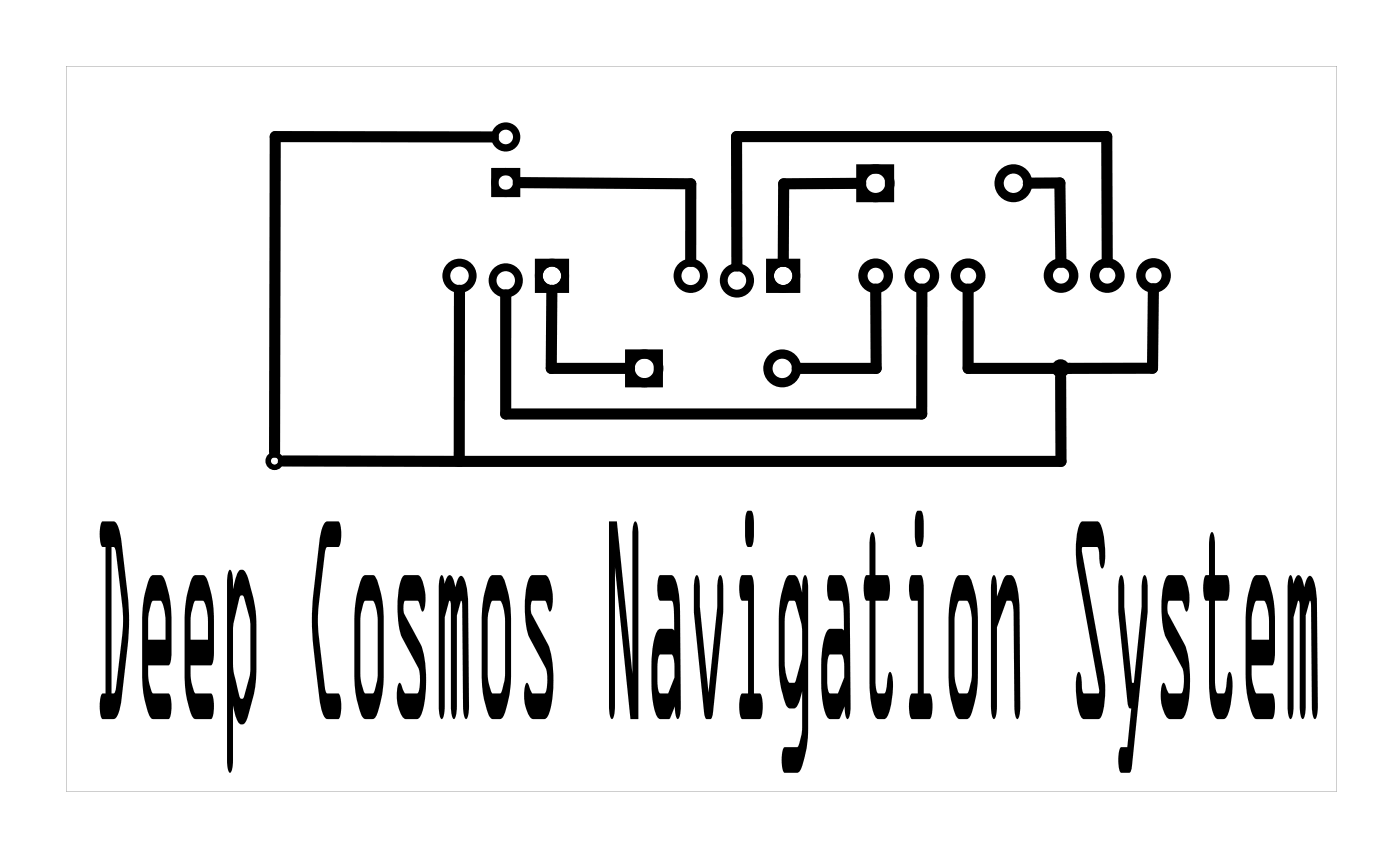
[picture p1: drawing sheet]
<svg xmlns="http://www.w3.org/2000/svg" width="77mm" height="47mm" viewBox="0 0 77 47" stroke-linecap="round" stroke-linejoin="round" font-family="sans-serif">
<g fill="#000">
<path d="M29.4 14.2v1.9h1.9v-1.9zM29.8 15.1a.51 .51 0 0 1 1 0 .51 .51 0 0 1-1 0z"/>
<path d="M42.1 14.2v1.9h1.9v-1.9zM42.5 15.1a.51 .51 0 0 1 1 0 .51 .51 0 0 1-1 0z"/>
<path d="M3.6 3.6v39.8h69.8v-39.8zM3.6 3.6h69.8v39.8h-69.8z"/>
<path d="M5.6 28.7l.6-.1a1.42 1.42 0 0 1 .5 1.2l.4 4.2-.1 1.5-.4 3.4a.64 .64 0 0 1-.4 .6h-.6a1.6 1.6 0 0 1 0-1.4h.2v-8.1h-.2a1.72 1.72 0 0 1 0-1.3zM5.6 28.7a1.84 1.84 0 0 0 0 1.3h.2v8.1h-.2a1.61 1.61 0 0 0 0 1.4h.6a1.34 1.34 0 0 0 .5-1.2l.4-4.3-.1-1.4-.4-3.4a.65 .65 0 0 0-.4-.6zM6.1 30v8.1l.2-.1 .1-.3 .4-3.7-.4-3.6-.1-.3zM6.1 30l.2 .1 .1 .3 .4 3.6-.4 3.7-.2 .4h-.1zM8.3 31.6h.5a1.33 1.33 0 0 1 .4 .9l.2 1.1v2.7l-.1 .2h-1.2l.1 .9 .2 .6 .9 .1a1.57 1.57 0 0 1 0 1.4h-.9a1.29 1.29 0 0 1-.4-1l-.2-1.1v-3.6l.2-1.2zM8.3 31.6l-.3 1-.2 1.2v3.6l.2 1.3a1.02 1.02 0 0 0 .4 .8h.9a1.58 1.58 0 0 0 0-1.4l-.9-.1-.3-1.1v-.4h1.2l.1-.2v-2.7l-.2-1.2a1.04 1.04 0 0 0-.4-.8zM8.4 33l-.2 .7-.1 1.4h1v-1.3l-.2-.7-.1-.1zM8.4 33h.4l.1 .1 .2 .7v1.3h-1l.1-1.4zM10.6 31.6h.5a1.33 1.33 0 0 1 .5 .9l.1 1.1v2.7l-.1 .2h-1.1v.9l.2 .6 .9 .1a1.57 1.57 0 0 1 0 1.4h-.9a1.29 1.29 0 0 1-.4-1l-.2-1.1v-3.6l.2-1.2zM10.6 31.6l-.3 1-.2 1.2 .1 3.6 .1 1.3a1.02 1.02 0 0 0 .4 .8h.9a1.58 1.58 0 0 0 0-1.4l-.9-.1-.2-1.1v-.4h1.1l.1-.2v-2.7l-.2-1.2a1.04 1.04 0 0 0-.4-.8zM10.7 33l-.2 .7v1.4h.9v-1.3l-.1-.7-.2-.1zM10.7 33h.4l.2 .1 .1 .7v1.3h-.9v-1.4zM12.6 31.3h.1l.1 .2v.8v-.1a1.17 1.17 0 0 1 .4-.9 .74 .74 0 0 1 .5 .7l.4 1.8v3.3l-.1 .8-.4 1.4-.2 .4-.2 .1a1.74 1.74 0 0 1-.4-1.1v3.2l-.2 .5-.1-.2v-.5v-9.7zM12.6 31.3l-.1 .7v9.7v.5l.1 .2 .2-.5v-3.2l.3 .9 .1 .2 .2-.1 .2-.4 .4-1.8 .1-3.7-.4-1.8a.64 .64 0 0 0-.5-.7l-.2 .3-.2 .7-.1-.8v-.2zM13.2 32.7l-.4 1.6v2.1l.3 1.8 .1 .1h.1l.4-1.3 .1-2.6-.4-1.6-.1-.1zM13.2 32.7h.1l.1 .1 .4 1.6-.1 2.6-.4 1.3h-.1l-.1-.1-.3-1.8v-2.1zM17.9 28.6h.7a1.57 1.57 0 0 1 0 1.4h-.6l-.1 .2-.4 3.8 .4 3.9 .1 .2h.6a1.57 1.57 0 0 1 0 1.4h-.6a1.42 1.42 0 0 1-.5-1.2l-.3-3.2-.1-1.4 .5-4.2zM17.9 28.6l-.3 .9-.4 3.1a22.3 22.3 0 0 0 .6 6.7l.2 .2h.6a1.58 1.58 0 0 0 0-1.4h-.6l-.1-.2-.4-3.9 .4-3.8 .1-.2h.6a1.58 1.58 0 0 0 0-1.4zM20 31.6h.5l.1 .1 .3 .8 .2 1.1-.1 4.1-.2 1.3-.2 .4-.1 .1-.5-.1-.1-.2-.3-1-.1-.8v-3.9l.1-.9zM20 31.6l-.4 1-.1 .9v3.9l.1 .8 .3 1 .1 .2 .5 .1a.86 .86 0 0 0 .3-.7l.3-1.4-.1-4.2-.2-1-.2-.6zM20 33l-.2 .9v3.2l.2 .9 .5 .1 .2-1v-3.3l-.2-.8zM20 33h.5l.2 .8v3.3l-.2 1-.5-.1-.2-.9v-3.2zM22.1 31.6h.8a.96 .96 0 0 1 .4 .8 1.68 1.68 0 0 1-.1 1.2l-.3-.6h-.7v.7l.9 1.7 .3 1a6.2 6.2 0 0 1-.4 3l-.7 .1a1.05 1.05 0 0 1-.4-.8 1.74 1.74 0 0 1 .1-1.2l.3 .6h.6a1.88 1.88 0 0 0 .1-1.4l-.9-1.7a5.8 5.8 0 0 1-.1-2.9zM22.1 31.6a5.3 5.3 0 0 0 0 3.4l.9 1.6a1.87 1.87 0 0 1-.1 1.5h-.6l-.3-.6a1.99 1.99 0 0 0 .1 1.9l.2 .1h.6a1.11 1.11 0 0 0 .4-1l.1-1.2a5.2 5.2 0 0 0-.3-1.9l-.9-1.7v-.7h.7l.3 .6a1.93 1.93 0 0 0-.3-2zM24.2 31.6h.1l.1 .4 .2-.4h.1h.1l.2 .6 .2-.4 .1-.2a2.35 2.35 0 0 1 .4 1.6v6.1l-.1 .2-.2-.5-.1-6-.2 .8v5l-.1 .5-.1 .2-.1-.4v-5.8l-.1-.3-.3 .9v5l-.1 .6-.2-.2v-.5v-6.5zM24.2 31.6l-.1 .7v6.5l.1 .5 .1 .2 .1-.6v-5l.3-.9 .1 .3v5.8l.1 .4 .1-.2 .1-.5v-5l.2-.8 .1 6 .2 .5 .1-.2-.1-7a.83 .83 0 0 0-.3-.7l-.1 .2-.2 .4-.2-.6h-.1h-.1l-.2 .4-.1-.4zM26.9 31.6h.6l.1 .1 .3 .8 .2 1.1-.1 4.1-.2 1.3-.2 .4-.1 .1-.5-.1-.2-.2-.2-1-.1-.8v-3.9l.1-.9zM26.9 31.6l-.3 1-.1 .9v3.9l.1 .8 .3 1 .1 .2 .5 .1a.86 .86 0 0 0 .3-.7l.3-1.4-.1-4.2-.2-1-.2-.6zM27 33l-.2 .9v3.2l.2 .9 .5 .1 .2-1v-3.3l-.2-.8zM27 33h.5l.2 .8v3.3l-.2 1-.5-.1-.2-.9v-3.2zM29.1 31.6h.8a.96 .96 0 0 1 .4 .8 1.68 1.68 0 0 1-.1 1.2l-.3-.6h-.7v.7l.9 1.7 .3 1a6.2 6.2 0 0 1-.4 3l-.7 .1a1.05 1.05 0 0 1-.4-.8 1.74 1.74 0 0 1 .1-1.2l.2 .6h.7a1.88 1.88 0 0 0 .1-1.4l-.9-1.7a5.8 5.8 0 0 1-.2-2.9zM29.1 31.6a5.3 5.3 0 0 0 0 3.4l.9 1.6a1.87 1.87 0 0 1-.1 1.5h-.7l-.2-.6a1.99 1.99 0 0 0 .1 1.9l.2 .1h.6a1.11 1.11 0 0 0 .4-1l.1-1.2a5.2 5.2 0 0 0-.3-1.9l-.9-1.7v-.7h.7l.3 .6a1.93 1.93 0 0 0-.3-2zM33.5 28.6h.4l.8 8.4v-7.7l.1-.5 .1-.2 .1 .4 .1 10.5h-.5l-.8-8.4v7.7l-.1 .5-.1 .2-.1-.4zM33.5 28.6v10.5l.1 .4 .1-.2 .1-.5v-7.7l.8 8.4h.5l-.1-10.5-.1-.4-.1 .2-.1 .5v7.7l-.8-8.4zM36.2 31.6h.7a1.05 1.05 0 0 1 .4 .9l.1 1.1v5.5l-.2 .4-.1-.2v-.5l-.3 .6-.5 .1a1.1 1.1 0 0 1-.4-1 8.2 8.2 0 0 1 .2-3.9l.8-.1 .1 .1-.1-1.6h-.6a1.7 1.7 0 0 1-.1-1.4zM36.2 31.6a1.84 1.84 0 0 0 .1 1.4h.6l.1 1.6-.1-.1h-.6a1.1 1.1 0 0 0-.4 .9 8.2 8.2 0 0 0 .2 4h.7l.3-.6v.5l.1 .2 .2-.4v-5.5l-.1-1.1a1.05 1.05 0 0 0-.4-.9zM36.2 36l-.1 .6 .1 1.3 .1 .2h.4l.4-.9-.1-1.1-.1-.2zM36.2 36l.7-.1 .2 .7a2.08 2.08 0 0 1-.4 1.5h-.4l-.1-.2-.1-1.3zM38.2 31.6h.1l.1 .3v1.4l.5 4.7 .5-4.7v-1.4l.2-.3 .1 .3v1.8l-.5 5.3-.2 .5-.2-.1-.1-.4-.6-5.4v-1.5zM38.2 31.6l-.1 .5v1.5l.6 5.4 .1 .4 .2 .1 .2-.5 .5-5.3v-1.8l-.1-.3-.2 .3v1.4l-.5 4.7-.5-4.7v-1.4l-.1-.3zM40.7 31.6h.6l.1 .3v6.2h.3a1.57 1.57 0 0 1 0 1.4h-.9a1.57 1.57 0 0 1 0-1.4h.3v-5.1h-.3a1.67 1.67 0 0 1-.1-1.4zM40.7 31.6a1.8 1.8 0 0 0 .1 1.4h.3v5.1h-.3a1.58 1.58 0 0 0 0 1.4h.9a1.58 1.58 0 0 0 0-1.4h-.3v-6.2l-.1-.3zM41 28.1l.3-.1 .1 .4v1.1l-.1 .5h-.3l-.1-.3v-1.2zM41 28.1l-.1 .4 .1 1.2v.3h.3l.1-.5v-1.1l-.1-.4zM43.3 31.6h.1a.54 .54 0 0 1 .6 .6l.1 .3v-.6l.1-.3 .1 .2 .1 .5v8.2l-.2 1-.3 .9h-.8a1.57 1.57 0 0 1 0-1.4h.7l.1-.2 .2-.7v-2.2l-.2 .5a.42 .42 0 0 1-.2 .4 .42 .42 0 0 1-.5-.1l-.4-1.5v-3.3l.1-1.2zM43.3 31.6l-.4 1-.1 1.2v3l.3 1.6a.43 .43 0 0 0 .4 .5 .43 .43 0 0 0 .4-.5l.2-.5v2.2l-.2 .7-.1 .2h-.7a1.58 1.58 0 0 0 0 1.4h.7a.86 .86 0 0 0 .4-.7l.1-.7 .1-1.1v-7.6l-.1-.5-.1-.2-.1 .3v.6l-.2-.5a.43 .43 0 0 0-.6-.4zM43.3 33l-.2 .9v2.7l.2 .8 .3 .1 .4-1.4 .1-1.6-.4-1.5zM43.3 33h.4l.4 1.5-.1 1.6-.4 1.4-.3-.1-.2-.8v-2.7zM45.5 31.6h.7a1.05 1.05 0 0 1 .4 .9l.1 1.1v5.5l-.1 .4-.2-.2v-.5l-.3 .6-.5 .1a1.1 1.1 0 0 1-.4-1 8.2 8.2 0 0 1 .3-3.9l.7-.1 .2 .1-.1-1.6h-.7a1.7 1.7 0 0 1-.1-1.4zM45.5 31.6a1.84 1.84 0 0 0 .1 1.4h.7l.1 1.6-.2-.1h-.6a1.1 1.1 0 0 0-.4 .9 8.2 8.2 0 0 0 .3 4h.6l.3-.6v.5l.2 .2 .1-.4v-5.5l-.1-1.1a1.05 1.05 0 0 0-.4-.9zM45.5 36l-.1 .6 .1 1.3 .1 .2h.4l.4-.9-.1-1.1-.1-.2zM45.5 36l.7-.1 .2 .7a2.08 2.08 0 0 1-.4 1.5h-.4l-.1-.2-.1-1.3zM47.9 29.2h.1l.1 .4v2h.6a1.6 1.6 0 0 1 0 1.4h-.6v4.6l.1 .5 .4-.1 .2-.9 .1-.2a3.2 3.2 0 0 1-.2 2.5l-.5 .1a1.12 1.12 0 0 1-.4-1v-1.1v-4.4h-.2a1.6 1.6 0 0 1 0-1.4h.2v-1.9zM47.9 29.2l-.1 .5v1.9h-.2a1.61 1.61 0 0 0 0 1.4h.2v4.4v1.1a1.12 1.12 0 0 0 .4 1h.4a2.31 2.31 0 0 0 .5-1.8l-.1-.6-.1-.2-.3 1.1h-.4l-.1-.4v-4.6h.6a1.61 1.61 0 0 0 0-1.4h-.6v-2l-.1-.4zM50 31.6h.6l.1 .3v6.2h.4a1.57 1.57 0 0 1 0 1.4h-1a1.57 1.57 0 0 1 0-1.4h.3v-5.1h-.3a1.67 1.67 0 0 1-.1-1.4zM50 31.6a1.8 1.8 0 0 0 .1 1.4h.3v5.1h-.3a1.58 1.58 0 0 0 0 1.4h1a1.58 1.58 0 0 0 0-1.4h-.4v-6.2l-.1-.3zM50.4 28.1l.2-.1 .1 .4v1.1l-.1 .5h-.2l-.1-.3v-1.2zM50.4 28.1l-.1 .4v1.2l.1 .3h.2l.1-.5v-1.1l-.1-.4zM52.6 31.6h.5l.2 .1 .2 .8 .2 1.1v4.1l-.3 1.3-.2 .4-.1 .1-.4-.1-.2-.2-.3-1-.1-.8v-3.9l.2-.9zM52.6 31.6l-.3 1-.2 .9v3.9l.1 .8 .3 1 .2 .2 .4 .1a.86 .86 0 0 0 .4-.7l.2-1.4v-4.2l-.2-1-.3-.6zM52.7 33l-.3 .9v3.2l.3 .9 .4 .1 .3-1v-3.3l-.2-.8zM52.7 33h.5l.2 .8v3.3l-.3 1-.4-.1-.3-.9v-3.2zM54.5 31.6h.2v.2l.1 .9 .4-1a.32 .32 0 0 1 .4-.1l.3 .6 .1 1v5.9l-.1 .4-.2-.5v-5.5l-.1-.5h-.3l-.5 1.4v4.5l-.2 .6-.1-.2-.1-.5v-6.5zM54.5 31.6l-.1 .7v6.5l.1 .5 .1 .2 .2-.6v-4.5l.5-1.4h.3l.1 .3v5.7l.2 .5 .1-.2v-5.7l-.1-1.1a1.05 1.05 0 0 0-.4-.9h-.3v.1l-.4 1-.1-.9v-.2zM59.4 28.7l.9-.1a2.42 2.42 0 0 1 .4 1.9v.5l-.2 .2-.1-.2-.1-.9h-.9l1.2 6.8a4.7 4.7 0 0 1-.2 2.5l-.9 .1a2.43 2.43 0 0 1-.4-1.9v-.5l.2-.2 .1 .2 .1 .9h.9l-1.2-6.8a4.7 4.7 0 0 1 .2-2.5zM59.4 28.7a4.7 4.7 0 0 0-.2 2.5l1.2 6.8h-.9l-.1-.9-.1-.2a3.2 3.2 0 0 0 .1 2.5l.9 .1a2.07 2.07 0 0 0 .4-1.6l-.1-1-1.2-6.6v-.3l.9 .1 .1 .9 .1 .2a3.2 3.2 0 0 0-.1-2.5l-.1-.1zM61.5 31.6h.2v.3l.1 1.4 .4 4.2h.1l.4-4.2v-1.4l.2-.3 .1 .2v.5v1.4l-.8 8.3-.1 .4h-.5a1.6 1.6 0 0 1 0-1.4h.3l.2-2.1-.1-.1-.1-.4-.5-4.7v-1.6zM61.5 31.6l-.1 .5v1.6l.5 4.7 .1 .4 .1 .1-.2 2.1h-.3a1.61 1.61 0 0 0 0 1.4h.4l.2-.4 .8-8.3v-1.4v-.5l-.1-.2-.2 .3v1.4l-.4 4.2h-.1l-.4-4.2-.1-1.4v-.3zM64.1 31.6h.8a.96 .96 0 0 1 .4 .8 1.68 1.68 0 0 1-.1 1.2l-.3-.6h-.7v.7l.9 1.7 .2 1a6.2 6.2 0 0 1-.3 3l-.7 .1a1.05 1.05 0 0 1-.5-.8 1.74 1.74 0 0 1 .1-1.2l.3 .6h.7a1.88 1.88 0 0 0 0-1.4l-.9-1.7a5.8 5.8 0 0 1-.1-2.9zM64.1 31.6a5.3 5.3 0 0 0-.1 3.4l.9 1.6a1.87 1.87 0 0 1 0 1.5h-.7l-.3-.6a1.99 1.99 0 0 0 .2 1.9l.2 .1h.6a1.11 1.11 0 0 0 .4-1l.1-1.2a5.2 5.2 0 0 0-.3-1.9l-.9-1.7v-.7h.7l.3 .6a1.93 1.93 0 0 0-.3-2zM66.5 29.2h.1l.1 .4v2h.7a1.6 1.6 0 0 1 0 1.4h-.7v4.6l.2 .5 .4-.1 .1-.9 .1-.2a3.2 3.2 0 0 1-.2 2.5l-.4 .1a1.12 1.12 0 0 1-.4-1l-.1-1.1v-4.4h-.1a1.6 1.6 0 0 1 0-1.4h.1v-1.9zM66.5 29.2l-.1 .5v1.9h-.1a1.61 1.61 0 0 0 0 1.4h.1v4.4l.1 1.1a1.12 1.12 0 0 0 .4 1h.3a2.31 2.31 0 0 0 .5-1.8v-.6l-.2-.2-.2 1.1h-.5l-.1-.4v-4.6h.7a1.61 1.61 0 0 0 0-1.4h-.7v-2l-.1-.4zM68.9 31.6h.5a1.33 1.33 0 0 1 .5 .9l.1 1.1v2.7l-.1 .2h-1.1v.9l.2 .6 .9 .1a1.57 1.57 0 0 1 0 1.4h-.9a1.29 1.29 0 0 1-.4-1l-.2-1.1v-3.6l.2-1.2zM68.9 31.6l-.3 1-.2 1.2v3.6l.2 1.3a1.02 1.02 0 0 0 .4 .8h.9a1.58 1.58 0 0 0 0-1.4l-.9-.1-.2-1.1v-.4h1.1l.1-.2v-2.7l-.2-1.2a1.04 1.04 0 0 0-.4-.8zM69 33l-.2 .7v1.4h.9v-1.3l-.2-.7-.1-.1zM69 33h.4l.2 .1 .1 .7v1.3h-.9v-1.4zM70.8 31.6h.1l.1 .4 .2-.4h.1h.2l.1 .6 .2-.4 .2-.2a2.35 2.35 0 0 1 .3 1.6v6.1l-.1 .2-.1-.5-.1-6-.3 .8v5v.5l-.1 .2-.2-.4v-5.8l-.1-.3-.2 .9v5l-.2 .6-.1-.2-.1-.5v-6.5zM70.8 31.6l-.1 .7v6.5l.1 .5 .1 .2 .2-.6v-5l.2-.9 .1 .3v5.8l.2 .4 .1-.2v-.5v-5l.3-.8 .1 6 .1 .5 .1-.2v-7a.83 .83 0 0 0-.3-.7l-.2 .2-.2 .4-.2-.6h-.1h-.1l-.2 .4-.1-.4z"/>
<path d="M5.6 28.7l.6-.1a1.42 1.42 0 0 1 .5 1.2l.4 4.2-.1 1.5-.4 3.4a.64 .64 0 0 1-.4 .6h-.6a1.6 1.6 0 0 1 0-1.4h.2v-8.1h-.2a1.72 1.72 0 0 1 0-1.3zM6.1 30v8.1h.1l.2-.4 .4-3.7-.4-3.6-.1-.3zM8.3 31.6h.5a1.18 1.18 0 0 1 .4 .9l.2 1.1v2.7l-.1 .2h-1.2v.4l.3 1.1 .9 .1a1.58 1.58 0 0 1 0 1.4h-.9a1.3 1.3 0 0 1-.4-1l-.2-1.1v-3.6l.2-1.2zM8.4 33l-.2 .7-.1 1.4h1v-1.3l-.2-.7-.1-.1zM10.6 31.6h.5a1.18 1.18 0 0 1 .5 .9l.1 1.1v2.7l-.1 .2h-1.1v.4l.2 1.1 .9 .1a1.58 1.58 0 0 1 0 1.4h-.9a1.3 1.3 0 0 1-.4-1l-.1-1.1-.1-3.6 .2-1.2zM10.7 33l-.2 .7v1.4h.9v-1.3l-.1-.7-.2-.1zM12.6 31.3h.1l.1 .2v.8v-.1a1.17 1.17 0 0 1 .4-.9 .73 .73 0 0 1 .5 .7l.4 1.8-.1 3.7-.4 1.8-.2 .4-.2 .1-.1-.2-.3-.9v3.2l-.2 .5-.1-.2v-.5v-9.7zM13.2 32.7l-.4 1.6v2.1l.3 1.8 .1 .1h.1l.4-1.3 .1-2.6-.4-1.6-.1-.1zM17.9 28.6h.7a1.58 1.58 0 0 1 0 1.4h-.6l-.1 .2-.4 3.8 .4 3.9 .1 .2h.6a1.58 1.58 0 0 1 0 1.4h-.6a1.42 1.42 0 0 1-.5-1.2l-.3-3.2-.1-1.4 .5-4.2zM20 31.6h.6l.2 .6 .2 1 .1 4.2-.3 1.4a.86 .86 0 0 1-.3 .7l-.5-.1-.1-.2-.3-1-.1-.8v-3.9l.1-.9zM20 33l-.2 .9v3.2l.2 .9 .5 .1 .2-1v-3.3l-.2-.8zM22.1 31.6h.8a1.74 1.74 0 0 1 .5 1.4l-.2 .6-.3-.6h-.6l-.1 .4v.3l1 1.9 .2 .8a6.2 6.2 0 0 1-.4 3l-.7 .1a1.76 1.76 0 0 1-.5-1.5l.2-.5 .3 .6h.6a1.87 1.87 0 0 0 .1-1.4l-.9-1.7a5.3 5.3 0 0 1 0-3.4zM24.2 31.6h.1l.1 .4 .2-.4h.1h.1l.2 .6 .2-.4 .1-.2a1.97 1.97 0 0 1 .4 1.6v6.1l-.1 .2-.2-.5-.1-6-.2 .8v5l-.1 .5-.1 .2-.1-.4v-5.8l-.1-.3-.3 .9v5l-.1 .6-.2-.2v-.5v-6.5zM26.9 31.6h.7l.2 .6 .2 1 .1 4.2-.3 1.4a.86 .86 0 0 1-.3 .7l-.5-.1-.2-.2-.2-1-.1-.8v-3.9l.1-.9zM27 33l-.2 .9v3.2l.2 .9 .5 .1 .2-1v-3.3l-.2-.8zM29.1 31.6h.8a1.74 1.74 0 0 1 .5 1.4l-.2 .6-.3-.6h-.7v.4v.3l1 1.9 .2 .8a6.2 6.2 0 0 1-.4 3l-.7 .1a1.76 1.76 0 0 1-.5-1.5l.2-.5 .2 .6h.7a1.87 1.87 0 0 0 .1-1.4l-.9-1.7a5.3 5.3 0 0 1 0-3.4zM33.5 28.6h.4l.8 8.4v-7.7l.1-.5 .1-.2 .1 .4 .1 10.5h-.5l-.8-8.4v7.7l-.1 .5-.1 .2-.1-.4zM36.2 31.6h.7a1.05 1.05 0 0 1 .4 .9l.1 1.1v5.5l-.2 .4-.1-.2v-.5l-.3 .6-.5 .1a1.1 1.1 0 0 1-.4-1 8.2 8.2 0 0 1 .2-3.9l.8-.1 .1 .1-.1-1.6h-.6a1.7 1.7 0 0 1-.1-1.4zM36.2 36l-.1 .6 .1 1.3 .1 .2h.4a2.95 2.95 0 0 0 .3-2l-.1-.2zM38.2 31.6h.1l.1 .3v1.4l.5 4.7 .5-4.7v-1.4l.2-.3 .1 .3v1.8l-.5 5.3-.2 .5-.2-.1-.1-.4-.6-5.4v-1.5zM40.7 31.6h.6l.1 .3v6.2h.3a1.58 1.58 0 0 1 0 1.4h-.9a1.58 1.58 0 0 1 0-1.4h.3v-5.1h-.3a1.67 1.67 0 0 1-.1-1.4zM41 28.1l.3-.1 .1 .4v1.1l-.1 .5h-.3l-.1-.3v-1.2zM43.3 31.6h.1a.54 .54 0 0 1 .6 .6l.1 .3v-.6l.1-.3 .1 .2 .1 .5v7.6l-.1 1.1-.1 .7a.86 .86 0 0 1-.4 .7h-.7a1.58 1.58 0 0 1 0-1.4h.7l.1-.2 .2-.7v-2.2l-.2 .5a.42 .42 0 0 1-.2 .4 .42 .42 0 0 1-.5-.1l-.4-1.5v-3.3l.1-1.2zM43.3 33l-.2 .9v2.7l.2 .8 .3 .1 .4-1.4 .1-1.6-.4-1.5zM45.5 31.6h.7a1.05 1.05 0 0 1 .4 .9l.1 1.1v5.5l-.1 .4-.2-.2v-.5l-.3 .6-.5 .1a1.1 1.1 0 0 1-.4-1 8.2 8.2 0 0 1 .3-3.9l.7-.1 .2 .1-.1-1.6h-.7a1.7 1.7 0 0 1-.1-1.4zM45.5 36l-.1 .6 .1 1.3 .1 .2h.4a2.95 2.95 0 0 0 .3-2l-.1-.2zM47.9 29.2h.1l.1 .4v2h.6a1.6 1.6 0 0 1 0 1.4h-.6v4.6l.1 .5 .4-.1 .2-.9 .1-.2a3.2 3.2 0 0 1-.2 2.5l-.5 .1a1.12 1.12 0 0 1-.4-1v-1.1v-4.4h-.2a1.6 1.6 0 0 1 0-1.4h.2v-1.9zM50 31.6h.6l.1 .3v6.2h.4a1.58 1.58 0 0 1 0 1.4h-1a1.58 1.58 0 0 1 0-1.4h.3v-5.1h-.3a1.67 1.67 0 0 1-.1-1.4zM50.4 28.1l.2-.1 .1 .4v1.1l-.1 .5h-.2l-.1-.3v-1.2zM52.6 31.6h.6l.3 .6 .2 1v4.2l-.2 1.4a.86 .86 0 0 1-.4 .7l-.4-.1-.2-.2-.3-1-.1-.8v-3.9l.2-.9zM52.7 33l-.3 .9v3.2l.3 .9 .4 .1 .3-1v-3.3l-.2-.8zM54.5 31.6h.2v.2l.1 .9 .4-1a.32 .32 0 0 1 .4-.1l.3 .6 .1 1v5.9l-.1 .4-.2-.5v-5.5l-.1-.5h-.3l-.5 1.4v4.5l-.2 .6-.1-.2-.1-.5v-6.5zM59.4 28.7l.9-.1a2.43 2.43 0 0 1 .4 1.9v.5l-.2 .2-.1-.2-.1-.9h-.9l1.2 6.8a4.7 4.7 0 0 1-.2 2.5l-.9 .1a2.43 2.43 0 0 1-.4-1.9v-.5l.2-.2 .1 .2 .1 .9h.9l-1.2-6.8a4.7 4.7 0 0 1 .2-2.5zM61.5 31.6h.2v.3l.1 1.4 .4 4.2h.1l.4-4.2v-1.4l.2-.3 .1 .2v.5v1.4l-.8 8.3-.1 .4h-.5a1.6 1.6 0 0 1 0-1.4h.3l.2-2.1-.1-.1-.1-.4-.5-4.7v-1.6zM64.1 31.6h.8a1.74 1.74 0 0 1 .4 1.4l-.1 .6-.3-.6h-.7l-.1 .4 .1 .3 1 1.9 .1 .8a6.2 6.2 0 0 1-.3 3l-.7 .1a1.76 1.76 0 0 1-.5-1.5l.1-.5 .3 .6h.7a1.87 1.87 0 0 0 0-1.4l-.9-1.7a5.3 5.3 0 0 1 .1-3.4zM66.5 29.2h.1l.1 .4v2h.7a1.6 1.6 0 0 1 0 1.4h-.7v4.6l.2 .5 .4-.1 .1-.9 .1-.2a3.2 3.2 0 0 1-.2 2.5l-.4 .1a1.12 1.12 0 0 1-.4-1l-.1-1.1v-4.4h-.1a1.6 1.6 0 0 1 0-1.4h.1v-1.9zM68.9 31.6h.5a1.18 1.18 0 0 1 .5 .9l.1 1.1v2.7l-.1 .2h-1.1v.4l.2 1.1 .9 .1a1.58 1.58 0 0 1 0 1.4h-.9a1.3 1.3 0 0 1-.4-1l-.2-1.1v-3.6l.2-1.2zM69 33l-.2 .7v1.4h.9v-1.3l-.1-.7-.2-.1zM70.8 31.6h.1l.1 .4 .2-.4h.1h.1l.2 .6 .2-.4 .2-.2a1.97 1.97 0 0 1 .3 1.6v6.1l-.1 .2-.1-.5-.1-6-.3 .8v5v.5l-.1 .2-.2-.4v-5.8l-.1-.3-.2 .9v5l-.2 .6-.1-.2-.1-.5v-6.5z"/>
</g>
<g fill="none" stroke="#000" stroke-width=".51">
<path d="M34.6 19.4h1.6v1.6h-1.6zM47.3 9.3h1.6v1.5h-1.6z"/>
<circle cx="48.1" cy="10.1" r=".79"/>
<circle cx="48.1" cy="15.1" r=".7"/>
<circle cx="50.6" cy="15.1" r=".7"/>
<circle cx="53.2" cy="15.1" r=".7"/>
<circle cx="55.7" cy="10.1" r=".79"/>
<circle cx="58.3" cy="15.1" r=".7"/>
<circle cx="60.8" cy="15.1" r=".7"/>
<circle cx="63.4" cy="15.1" r=".7"/>
<circle cx="35.4" cy="20.2" r=".79"/>
<circle cx="43" cy="20.2" r=".79"/>
</g>
<g fill="none" stroke="#000" stroke-width=".43">
<circle cx="25.2" cy="15.1" r=".72"/>
<circle cx="27.8" cy="15.4" r=".72"/>
<circle cx="30.3" cy="15.1" r=".72"/>
<circle cx="37.9" cy="15.1" r=".72"/>
<circle cx="40.5" cy="15.4" r=".72"/>
<circle cx="43" cy="15.1" r=".72"/>
</g>
<g fill="none" stroke="#000" stroke-width=".4">
<path d="M27.2 9.4h1.2v1.2h-1.2z"/>
<circle cx="27.8" cy="7.5" r=".6"/>
<circle cx="27.8" cy="10" r=".6"/>
</g>
<g fill="none" stroke="#000" stroke-width=".3">
<circle cx="15.1" cy="25.3" r=".35"/>
<circle cx="58.3" cy="20.2" r=".35"/>
</g>
<path d="M25.2 15.9v9.4M27.1 7.5h-12v17.3M28.5 10l9.4 .1v4.2M30.3 15.9v4.3h4.3M47.3 10.1h-4.3v4.2M48.1 15.9v4.3h-4.3M50.6 15.9v6.8h-22.8v-6.5M56.5 10.1l1.7-.1 .1 4.4M60.8 14.4v-6.9h-20.3v7.1M63.4 15.8l-.1 4.4h-10.1v-4.3M15.6 25.3h9.6M58.3 20.7v4.6h-33.1" fill="none" stroke="#000" stroke-width=".61"/>
</svg>
